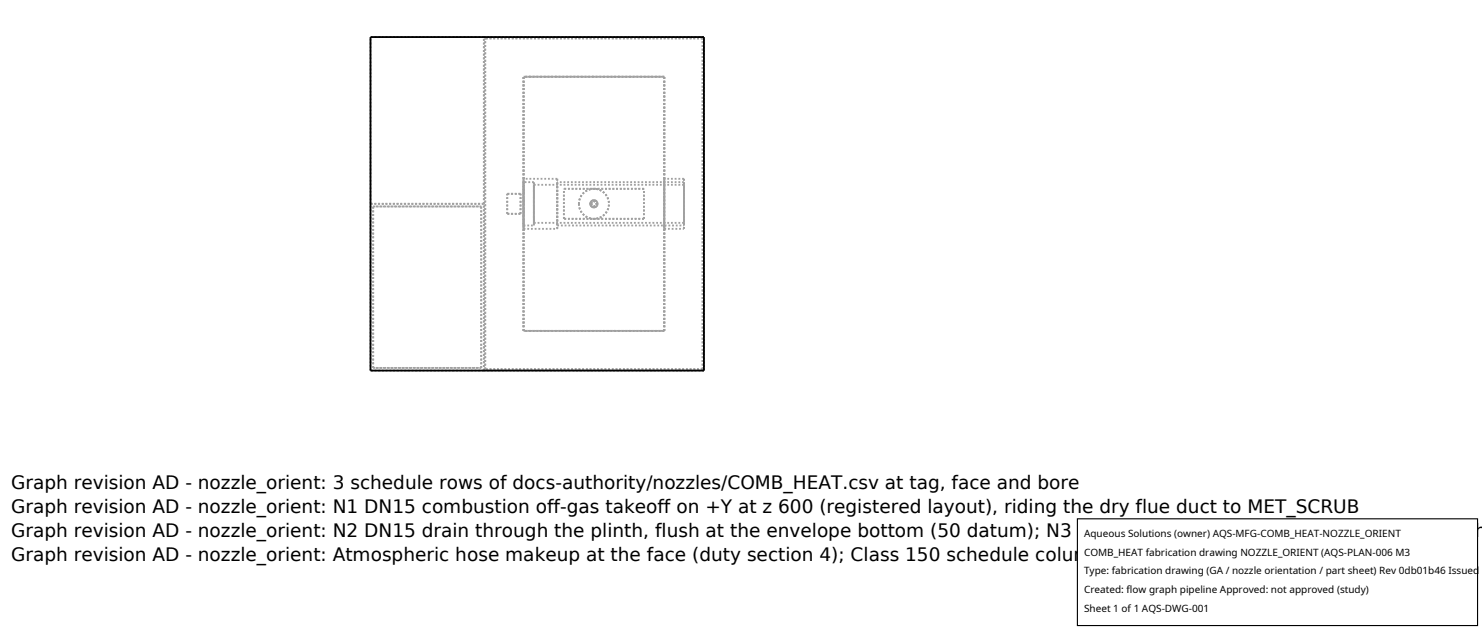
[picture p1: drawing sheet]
<svg xmlns="http://www.w3.org/2000/svg" width="212mm" height="90mm" viewBox="0 0 212 90" stroke-linecap="round" stroke-linejoin="round" font-family="sans-serif">
<defs><g id="words">
<g font-size="2.6">
<text x="1.6" y="69.8">Graph revision AD - nozzle_orient: 3 schedule rows of docs-authority/nozzles/COMB_HEAT.csv at tag, face and bore</text>
<text x="1.6" y="73.3">Graph revision AD - nozzle_orient: N1 DN15 combustion off-gas takeoff on +Y at z 600 (registered layout), riding the dry flue duct to MET_SCRUB</text>
<text x="1.6" y="76.7">Graph revision AD - nozzle_orient: N2 DN15 drain through the plinth, flush at the envelope bottom (50 datum); N3 DN15 vent riser on the shell roof, flush at th</text>
<text x="1.6" y="80.2">Graph revision AD - nozzle_orient: Atmospheric hose makeup at the face (duty section 4); Class 150 schedule column carried verbatim as text</text>
</g>
<g font-size="1.4">
<text x="154.8" y="76.6">Aqueous Solutions (owner) AQS-MFG-COMB_HEAT-NOZZLE_ORIENT</text>
<text x="154.8" y="79.3">COMB_HEAT fabrication drawing NOZZLE_ORIENT (AQS-PLAN-006 M3</text>
<text x="154.8" y="82">Type: fabrication drawing (GA / nozzle orientation / part sheet) Rev 0db01b46 Issued</text>
<text x="154.8" y="84.7">Created: flow graph pipeline Approved: not approved (study)</text>
<text x="154.8" y="87.4">Sheet 1 of 1 AQS-DWG-001</text>
</g>
</g></defs>
<g fill="none" stroke="#a0a0a0" stroke-width=".26" stroke-dasharray=".3 .3" stroke-linecap="butt">
<path d="M69.1 5.3h-16.2M74.8 11h20.1M94.9 11h-20.1M100.4 5.5h-31.1M100.5 5.3h-31.4M52.9 29.1v-23.8M52.9 29.1h16.2M53.3 29.5h15.4M68.7 29.5h-15.4M69.1 29.1v-23.8M69.1 29.1h-16.2M72.4 30.5v-2.8"/>
<path d="M72.4 27.7h1.9M72.4 30.5h1.9M74.3 30.5v-2.8M74.3 27.7h-1.9M74.3 30.5h-1.9M74.8 25.5v7.2M74.8 32.7v-7.2M74.8 26v6.2M74.8 32.2v-6.2M74.8 32.7h4.8M74.8 32.2h1.5M76.3 26v6.2"/>
<path d="M76.3 32.2v-6.2M76.3 26.4v5.4M76.3 31.8v-5.4M76.3 26h-1.5M76.3 31.8h21.4M79.6 26v6.2M79.6 32.2v-6.2M79.6 25.5v7.2M79.6 32.7v-7.2M79.6 25.5h-4.8M79.6 32.2h18.1M80.5 31.2v-4.2"/>
<path d="M82.7 29.1l.1 .8 .4 .7 .8 .5 .8 .1 .8-.1 .7-.4 .5-.7 .2-.8-.2-.9-.4-.7-.7-.4-.8-.2-.8 .1-.7 .4-.6 .8-.1 .8M84.3 29.1l.2 .3 .3 .2 .4-.1 .1-.4-.1-.3-.4-.2-.3 .1-.2 .4M84.3 29.1l.2-.3 .3-.2 .4 .1 .1 .4-.1 .3-.4 .2-.3-.1-.2-.4M84.5 29.1v-.2l.3-.2 .3 .1 .1 .3-.1 .3-.3 .1-.2-.1-.1-.3M84.5 29.1v.3l.3 .1 .3-.1 .1-.3-.1-.2-.3-.2-.2 .1-.1 .3M92 31.2v-4.2M92 27h-11.5M92 31.2h-11.5M94.9 25.5v7.2M94.9 32.7v-7.2M94.9 32.7h2.8M97.7 25.5v7.2"/>
<path d="M97.7 32.7v-7.2M97.7 25.5h-2.8M97.7 26v6.2M97.7 32.2v-6.2M97.7 26h-18.1M97.7 26.4v5.4M97.7 31.8v-5.4M97.7 26.4h-21.4M52.9 52.9v-23.8M53.3 52.5v-23M53.3 52.5h15.4M68.7 52.5v-23"/>
<path d="M68.7 52.5h-15.4M69.1 52.9h-16.2M69.1 52.9v-23.8M69.3 52.7v-47.2M74.8 47.2v-36.2M74.8 47.2h20.1M94.9 47.2v-36.2M94.9 47.2h-20.1M100.4 52.7v-47.2M100.4 52.7h-31.1M100.5 52.9v-47.6M100.5 52.9h-31.4"/>
</g>
<path d="M52.9 5.3h47.6v47.6h-47.6z" fill="none" stroke="#000" stroke-width=".26"/>
<path d="M153.9 74.1h57.1v15.2h-57.1z" fill="#fff" stroke="#000" stroke-width=".16"/>
<use href="#words"/>
</svg>
